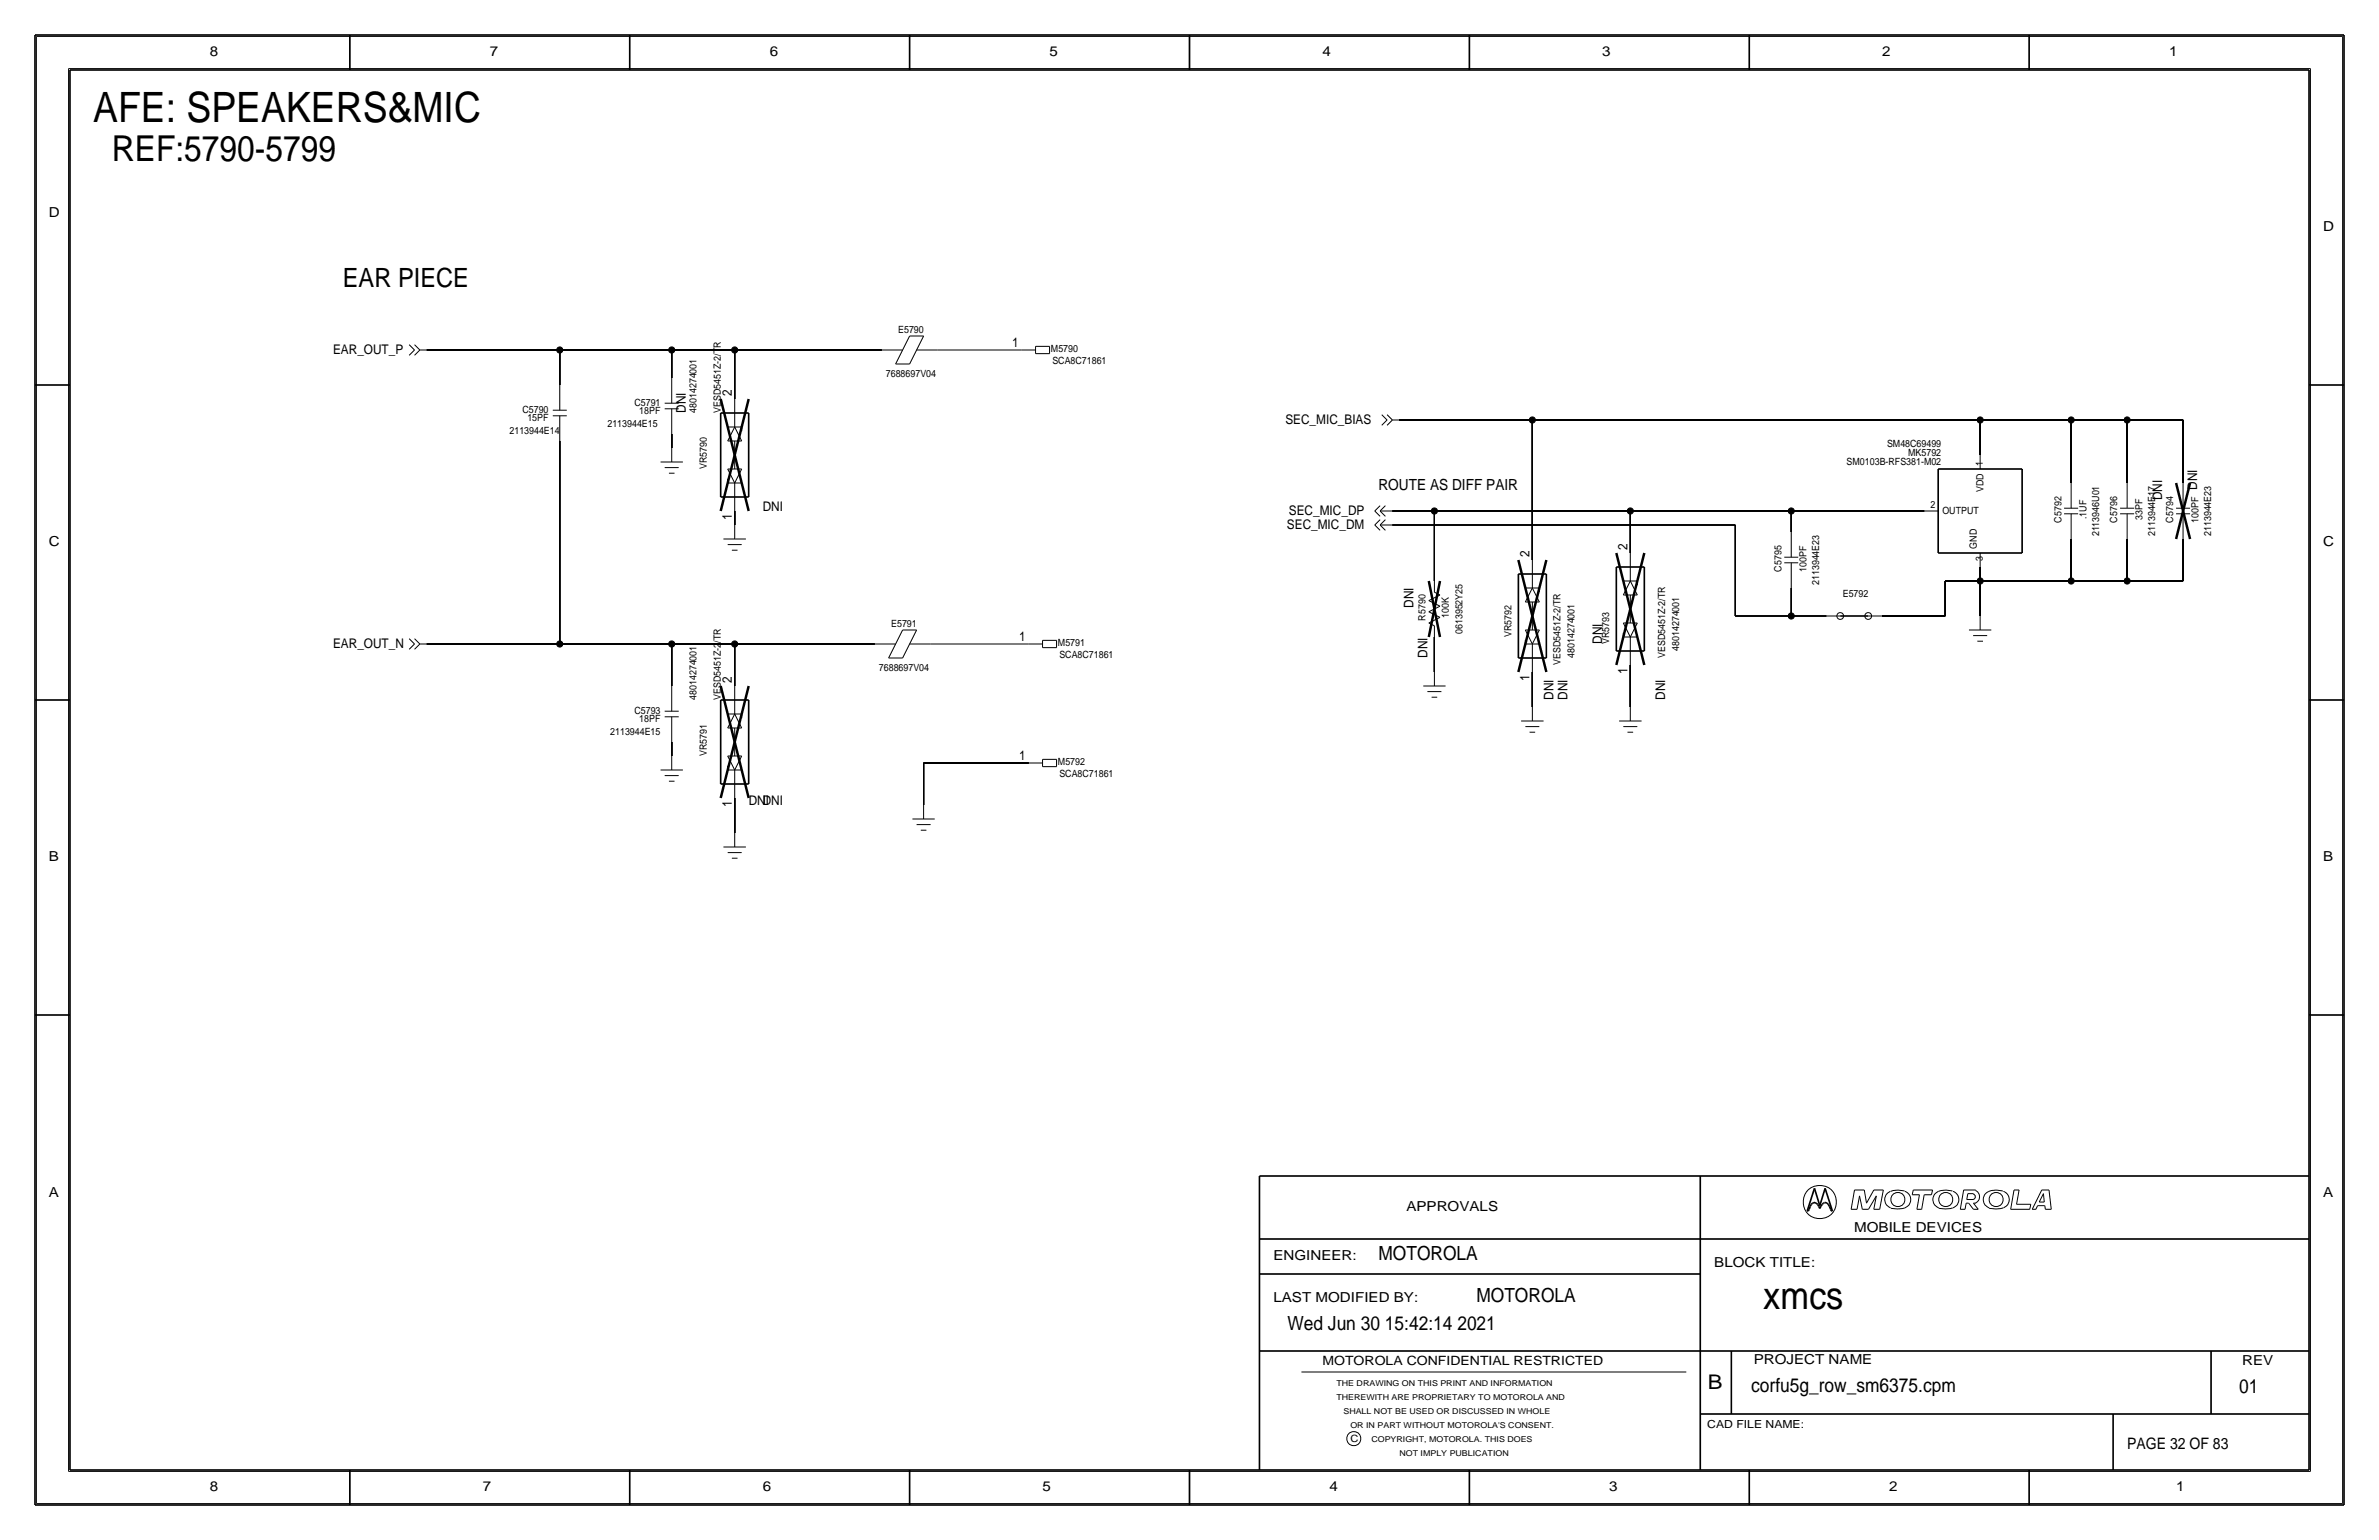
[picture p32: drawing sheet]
<svg xmlns="http://www.w3.org/2000/svg" width="432mm" height="279mm" viewBox="0 0 432 279" stroke-linecap="round" stroke-linejoin="round" font-family="sans-serif">
<defs><g id="words">
<text font-size="7.6" x="16.9" y="22.1">AFE: SPEAKERS&amp;MIC</text>
<text font-size="7" x="320" y="237.5">xmcs</text>
<text font-size="6.5" x="20.3" y="29.2">REF:5790-5799</text>
<text font-size="4.8" x="62.2" y="52.1">EAR PIECE</text>
<text font-size="3.7" x="310" y="252.1">B</text>
<g font-size="3.5">
<text x="250.2" y="228.6">MOTOROLA</text>
<text x="268" y="236.2">MOTOROLA</text>
<text x="233.7" y="241.3">Wed Jun 30 15:42:14 2021</text>
<text x="317.9" y="252.6">corfu5g_row_sm6375.cpm</text>
<text x="406.4" y="252.7">01</text>
</g>
<text font-size="2.9" x="386.1" y="262.9">PAGE 32 OF 83</text>
<text font-size="2.8" x="250.2" y="88.9">ROUTE AS DIFF PAIR</text>
<g font-size="2.5">
<text x="38.1" y="10.2">8</text>
<text x="88.9" y="10.2">7</text>
<text x="139.7" y="10.2">6</text>
<text x="190.5" y="10.2">5</text>
<text x="240" y="10.2">4</text>
<text x="290.8" y="10.2">3</text>
<text x="341.6" y="10.2">2</text>
<text x="393.7" y="10.2">1</text>
<text x="8.9" y="39.4">D</text>
<text x="421.6" y="41.9">D</text>
<text x="8.9" y="99.1">C</text>
<text x="421.6" y="99.1">C</text>
<text x="8.9" y="156.2">B</text>
<text x="421.6" y="156.2">B</text>
<text x="8.9" y="217.2">A</text>
<text x="255.3" y="219.7">APPROVALS</text>
<text x="421.6" y="217.2">A</text>
<text x="336.5" y="223.5">MOBILE DEVICES</text>
<text x="231.1" y="228.6">ENGINEER:</text>
<text x="311.1" y="229.9">BLOCK TITLE:</text>
<text x="231.1" y="236.2">LAST MODIFIED BY:</text>
<text x="318.3" y="247.5">PROJECT NAME</text>
<text x="407" y="247.6">REV</text>
<text x="38.1" y="270.5">8</text>
<text x="87.6" y="270.5">7</text>
<text x="138.4" y="270.5">6</text>
<text x="189.2" y="270.5">5</text>
<text x="241.3" y="270.5">4</text>
<text x="292.1" y="270.5">3</text>
<text x="342.9" y="270.5">2</text>
<text x="395" y="270.5">1</text>
</g>
<g font-size="2.4">
<text x="60.4" y="64.3">EAR_OUT_P</text>
<text x="183.7" y="63">1</text>
<text x="132.8" y="71.9" transform="rotate(-90 132.8 71.9)">2</text>
<text x="124.5" y="74.9" transform="rotate(-90 124.5 74.9)">DNI</text>
<text x="233.3" y="77">SEC_MIC_BIAS</text>
<text x="398.8" y="88.9" transform="rotate(-90 398.8 88.9)">DNI</text>
<text x="132.8" y="94.4" transform="rotate(-90 132.8 94.4)">1</text>
<text x="138.4" y="92.7">DNI</text>
<text x="233.9" y="93.5">SEC_MIC_DP</text>
<text x="392.4" y="90.7" transform="rotate(-90 392.4 90.7)">DNI</text>
<text x="233.6" y="96">SEC_MIC_DM</text>
<text x="277.6" y="101.1" transform="rotate(-90 277.6 101.1)">2</text>
<text x="295.4" y="99.8" transform="rotate(-90 295.4 99.8)">2</text>
<text x="256.5" y="110.2" transform="rotate(-90 256.5 110.2)">DNI</text>
<text x="60.4" y="117.6">EAR_OUT_N</text>
<text x="185" y="116.3">1</text>
<text x="259.1" y="119.4" transform="rotate(-90 259.1 119.4)">DNI</text>
<text x="290.8" y="116.8" transform="rotate(-90 290.8 116.8)">DNI</text>
<text x="132.8" y="124" transform="rotate(-90 132.8 124)">2</text>
<text x="277.6" y="123.6" transform="rotate(-90 277.6 123.6)">1</text>
<text x="295.4" y="122.4" transform="rotate(-90 295.4 122.4)">1</text>
<text x="281.9" y="127" transform="rotate(-90 281.9 127)">DNI</text>
<text x="284.5" y="127" transform="rotate(-90 284.5 127)">DNI</text>
<text x="302.3" y="127" transform="rotate(-90 302.3 127)">DNI</text>
<text x="185" y="137.9">1</text>
<text x="132.8" y="146.5" transform="rotate(-90 132.8 146.5)">1</text>
<text x="135.9" y="146">DNI</text>
<text x="138.4" y="146">DNI</text>
</g>
<text font-size="2.3" x="240" y="247.6">MOTOROLA CONFIDENTIAL RESTRICTED</text>
<text font-size="2" x="309.9" y="259.1">CAD FILE NAME:</text>
<g font-size="1.8">
<text x="163" y="60.5">E5790</text>
<text x="190.8" y="63.9">M5790</text>
<text x="160.8" y="68.3">7688697V04</text>
<text x="191" y="66">SCA8C71861</text>
<text x="94.8" y="74.9">C5790</text>
<text x="95.7" y="76.5">15PF</text>
<text x="110.3" y="77.5">2113944E15</text>
<text x="115.1" y="73.7">C5791</text>
<text x="116" y="75.2">18PF</text>
<text x="126.4" y="74.9" transform="rotate(-90 126.4 74.9)">48014274001</text>
<text x="130.8" y="74.9" transform="rotate(-90 130.8 74.9)">VESD5451Z-2/TR</text>
<text x="92.5" y="78.7">2113944E14</text>
<text x="342.5" y="81">SM48C69499</text>
<text x="346.4" y="82.7">MK5792</text>
<text x="128.3" y="85.1" transform="rotate(-90 128.3 85.1)">VR5790</text>
<text x="335.2" y="84.4">SM0103B-RFS381-M02</text>
<text x="359.9" y="84.6" transform="rotate(-90 359.9 84.6)">1</text>
<text x="360" y="89.2" transform="rotate(-90 360 89.2)">VDD</text>
<text x="350.4" y="92.2">2</text>
<text x="352.6" y="93.3">OUTPUT</text>
<text x="374.1" y="94.8" transform="rotate(-90 374.1 94.8)">C5792</text>
<text x="378.7" y="94.2" transform="rotate(-90 378.7 94.2)">.1UF</text>
<text x="384.3" y="94.8" transform="rotate(-90 384.3 94.8)">C5796</text>
<text x="388.9" y="94.4" transform="rotate(-90 388.9 94.4)">33PF</text>
<text x="394.5" y="94.8" transform="rotate(-90 394.5 94.8)">C5794</text>
<text x="399" y="94.8" transform="rotate(-90 399 94.8)">100PF</text>
<text x="358.8" y="99.6" transform="rotate(-90 358.8 99.6)">GND</text>
<text x="359.9" y="101.7" transform="rotate(-90 359.9 101.7)">3</text>
<text x="381" y="97.3" transform="rotate(-90 381 97.3)">2113946U01</text>
<text x="391.2" y="97.3" transform="rotate(-90 391.2 97.3)">2113944E17</text>
<text x="401.3" y="97.3" transform="rotate(-90 401.3 97.3)">2113944E23</text>
<text x="323.3" y="103.7" transform="rotate(-90 323.3 103.7)">C5795</text>
<text x="327.9" y="103.7" transform="rotate(-90 327.9 103.7)">100PF</text>
<text x="330.2" y="106.2" transform="rotate(-90 330.2 106.2)">2113944E23</text>
<text x="161.8" y="113.8">E5791</text>
<text x="258.7" y="112.6" transform="rotate(-90 258.7 112.6)">R5790</text>
<text x="263" y="112.1" transform="rotate(-90 263 112.1)">100K</text>
<text x="334.5" y="108.4">E5792</text>
<text x="192" y="117.2">M5791</text>
<text x="192.3" y="119.4">SCA8C71861</text>
<text x="265.4" y="115.1" transform="rotate(-90 265.4 115.1)">0613952Y25</text>
<text x="274.3" y="115.6" transform="rotate(-90 274.3 115.6)">VR5792</text>
<text x="285.8" y="119.4" transform="rotate(-90 285.8 119.4)">48014274001</text>
<text x="292.1" y="116.8" transform="rotate(-90 292.1 116.8)">VR5793</text>
<text x="302.3" y="119.4" transform="rotate(-90 302.3 119.4)">VESD5451Z-2/TR</text>
<text x="304.8" y="118.1" transform="rotate(-90 304.8 118.1)">48014274001</text>
<text x="159.5" y="121.7">7688697V04</text>
<text x="283.2" y="120.7" transform="rotate(-90 283.2 120.7)">VESD5451Z-2/TR</text>
<text x="115.1" y="129.5">C5793</text>
<text x="116" y="131.1">18PF</text>
<text x="126.4" y="127" transform="rotate(-90 126.4 127)">48014274001</text>
<text x="130.8" y="127" transform="rotate(-90 130.8 127)">VESD5451Z-2/TR</text>
<text x="110.8" y="133.3">2113944E15</text>
<text x="128.3" y="137.2" transform="rotate(-90 128.3 137.2)">VR5791</text>
<text x="192" y="138.8">M5792</text>
<text x="192.3" y="141">SCA8C71861</text>
<text x="245.1" y="261.6">C</text>
</g>
<g font-size="1.5">
<text x="242.6" y="251.5">THE DRAWING ON THIS PRINT AND INFORMATION</text>
<text x="242.6" y="254">THEREWITH ARE PROPRIETARY TO MOTOROLA AND</text>
<text x="243.8" y="256.5">SHALL NOT BE USED OR DISCUSSED IN WHOLE</text>
<text x="245.1" y="259.1">OR IN PART WITHOUT MOTOROLA'S CONSENT.</text>
<text x="248.9" y="261.6">COPYRIGHT, MOTOROLA. THIS DOES</text>
<text x="254" y="264.2">NOT IMPLY PUBLICATION</text>
</g>
</g></defs>
<!-- layer: Nets -->
<g fill="none" stroke="#000" stroke-width=".18">
<path d="M77.5 63.5h24.1zM101.6 63.5v6.3zM101.6 63.5h20.3zM121.9 78.7v2.6zM121.9 63.5v5.1zM121.9 63.5h11.5zM133.3 63.5v8.9zM133.3 63.5h26.7zM170.2 63.5h15.2zM254 76.2h24.1zM278.1 76.2h81.3zM278.1 76.2v25.4z"/>
<path d="M359.4 76.2v6.3zM359.4 76.2h16.5zM375.9 76.2v11.4zM375.9 76.2h10.2zM386.1 76.2h10.1zM386.1 76.2v11.4zM396.2 76.2v11.4zM101.6 80v36.8zM133.3 92.7v2.5zM252.7 95.2h62.3zM252.7 92.7h7.7zM260.3 92.7v12.7z"/>
<path d="M260.3 92.7h35.6zM295.9 92.7v7.6zM295.9 92.7h29.2zM315 95.2v16.6zM325.1 92.7v3.8zM325.1 92.7h24.1zM375.9 97.8v7.6zM386.1 97.8v7.6zM396.2 97.8v7.6zM77.5 116.8h24.1zM101.6 116.8h20.3zM121.9 116.8v7.7z"/>
<path d="M121.9 116.8h11.5zM133.3 116.8v7.7zM133.3 116.8h25.5zM168.9 116.8h17.8zM260.3 115.6v6.3zM315 111.8h10.1zM325.1 111.8h6.4zM325.1 106.7v5.1zM341.6 111.8h11.5zM353.1 105.4v6.4zM353.1 105.4h6.3zM359.4 105.4v6.4z"/>
<path d="M359.4 102.9v2.5zM359.4 105.4h16.5zM375.9 105.4h10.2zM386.1 105.4h10.1zM121.9 134.6v2.6zM167.6 138.4v7.6zM167.6 138.4h19.1zM278.1 121.9v6.4zM295.9 120.7v7.6zM133.3 144.8v6.3z"/>
</g>
<g fill="#000" stroke="#000" stroke-width=".18">
<circle cx="101.6" cy="63.5" r=".56"/>
<circle cx="121.9" cy="63.5" r=".56"/>
<circle cx="133.3" cy="63.5" r=".56"/>
<circle cx="278.1" cy="76.2" r=".56"/>
<circle cx="359.4" cy="76.2" r=".56"/>
<circle cx="375.9" cy="76.2" r=".56"/>
<circle cx="386.1" cy="76.2" r=".56"/>
<circle cx="260.4" cy="92.7" r=".56"/>
<circle cx="295.9" cy="92.7" r=".56"/>
<circle cx="325.1" cy="92.7" r=".56"/>
<circle cx="101.6" cy="116.8" r=".56"/>
<circle cx="121.9" cy="116.8" r=".56"/>
<circle cx="133.3" cy="116.8" r=".56"/>
<circle cx="325.1" cy="111.8" r=".56"/>
<circle cx="359.4" cy="105.4" r=".56"/>
<circle cx="375.9" cy="105.4" r=".56"/>
<circle cx="386.1" cy="105.4" r=".56"/>
</g>
<!-- layer: Components -->
<g fill="none" stroke="#000" stroke-width=".18">
<path d="M74.3 62.5l.9 1zM75.2 63.5l-.9 1zM75.2 62.5l1 1zM76.2 63.5l-1 1zM76.2 63.5h1.3zM100.3 74.4h2.6zM100.3 75.4h2.6zM101.6 75.4v4.6zM101.6 69.9v4.5zM120.6 73.2h2.6zM120.7 74.2h2.5zM121.9 74.2v4.5z"/>
<path d="M121.9 68.6v4.6zM132.1 77.5h2.5zM133.3 77.5l-1.2 2.5zM133.3 72.4v5.1zM133.3 77.5l1.3 2.5zM134.6 77.5v.7zM160 63.5h3.8zM162.6 66h2.5zM165.1 61l-2.5 5zM165.1 61h2.5zM166.4 63.5h3.8zM167.6 61l-2.5 5z"/>
<path d="M185.4 63.5h2.6zM188 62.8v1.4zM188 62.8h2.5zM188 64.2h2.5zM190.5 62.8v1.4zM250.8 75.2l1 1zM251.8 76.2l-1 1zM251.8 75.2l.9 1zM252.7 76.2l-.9 1zM252.7 76.2h1.3zM119.9 83.8h4.1zM120.7 84.8h2.5z"/>
<path d="M121.4 85.9h1zM121.9 81.3v2.5zM131.3 97.8h4.1zM132.1 85.1h2.5zM132.1 86.9v.7zM132.1 85.1l1.2 2.5zM132.1 87.6h2.5zM132.1 80h2.5zM132.1 98.8h2.5zM132.8 99.8h1.1zM133.3 87.6v5.1zM133.3 80v5.1z"/>
<path d="M133.3 95.3v2.5zM134.6 85.1l-1.2 2.5zM249.5 95.2l1-.9zM249.5 92.7l1-1zM249.5 95.3l1 .9zM249.5 92.7l1 1zM250.5 95.3l1 .9zM250.5 92.7l1 1zM250.5 95.2h2.2zM250.5 95.2l1-.9zM250.5 92.7h2.2zM250.5 92.7l1-1z"/>
<path d="M325.1 96.5v4.6zM349.2 92.7h2.6zM359.4 82.5v2.6zM374.6 92.2h2.6zM374.6 93.2h2.6zM375.9 93.2v4.6zM375.9 87.6v4.6zM384.8 92.2h2.5zM384.8 93.2h2.6zM386.1 93.2v4.6zM386.1 87.6v4.6zM395 93.2h2.5z"/>
<path d="M395 92.2h2.5zM396.2 93.2v4.6zM396.2 87.6v4.6zM74.3 115.9l.9 .9zM75.2 116.8l-.9 1zM75.2 115.9l1 .9zM76.2 116.8l-1 1zM76.2 116.8h1.3zM158.7 116.8h3.9zM161.3 119.4h2.5zM163.8 114.3h2.6zM163.8 114.3l-2.5 5.1z"/>
<path d="M165.1 116.8h3.8zM166.4 114.3l-2.6 5.1zM186.7 116.8h2.5zM189.2 117.5h2.6zM189.2 116.2v1.3zM189.2 116.2h2.6zM191.8 116.2v1.3zM259.3 113l1 .5zM259.3 111l2.1 1zM259.3 111l2.1-1zM259.3 109l2.1-1zM259.3 113l2.1-1z"/>
<path d="M259.3 109l2.1 1zM260.3 105.4v2zM260.3 113.5v2.1zM260.4 107.4l1 .5zM276.9 114.3h2.5zM276.9 116.1v.7zM276.9 116.8h2.5zM276.9 109.2h2.5zM276.9 106.7h2.5zM276.9 114.3l1.2 2.5zM278.1 106.7l-1.2 2.5zM278.1 101.6v5.1z"/>
<path d="M278.1 116.8v5.1zM278.1 109.2v5.1zM278.1 106.7l1.3 2.5zM279.4 114.3l-1.3 2.5zM279.4 106.7v.7zM294.6 113l1.3 2.6zM294.6 113h2.6zM294.6 114.8v.8zM294.6 115.6h2.6zM294.6 107.9h2.6zM294.6 105.4h2.6zM295.9 100.3v5.1z"/>
<path d="M295.9 115.6v5.1zM295.9 107.9v5.1zM295.9 105.4l1.3 2.5zM295.9 105.4l-1.3 2.5zM297.2 113l-1.3 2.6zM297.2 105.4v.8zM323.8 102.1h2.6zM323.9 101.1h2.5zM325.1 102.1v4.6zM331.5 111.8h2.5zM339.1 111.8h2.5zM357.4 114.3h4z"/>
<path d="M358.1 115.3h2.6zM358.9 116.3h1zM359.4 111.8v2.5zM359.4 100.3v2.6zM119.9 139.7h4.1zM120.6 129h2.6zM120.7 130h2.5zM121.9 130v4.6zM121.9 124.5v4.5zM121.9 137.2v2.5zM132.1 137.2h2.5zM132.1 138.9v.8z"/>
<path d="M132.1 137.2l1.2 2.5zM132.1 139.7h2.5zM132.1 132.1h2.5zM132.1 129.5h2.5zM133.3 129.5l-1.2 2.6zM133.3 124.5v5zM133.3 139.7v5.1zM133.3 132.1v5.1zM133.3 129.5l1.3 2.6zM134.6 137.2l-1.2 2.5zM134.6 129.5v.8zM186.7 138.4h2.5z"/>
<path d="M189.2 139.1h2.6zM189.2 137.8v1.3zM189.2 137.8h2.6zM191.8 137.8v1.3zM258.3 124.5h4.1zM259.1 125.5h2.5zM259.8 126.5h1.1zM260.3 121.9v2.6zM276.1 130.8h4.1zM276.9 131.8h2.5zM277.6 132.8h1zM278.1 128.3v2.5z"/>
<path d="M293.9 130.8h4zM294.6 131.8h2.6zM295.4 132.8h1zM295.9 128.3v2.5zM120.7 140.7h2.5zM121.4 141.7h1zM131.3 153.7h4.1zM132.1 154.7h2.5zM132.8 155.7h1.1zM133.3 151.1v2.6zM165.6 148.6h4.1zM166.4 149.6h2.5z"/>
<path d="M167.1 150.6h1zM167.6 146.1v2.5z"/>
<circle cx="334" cy="111.8" r=".61"/>
<circle cx="339.1" cy="111.8" r=".61"/>
</g>
<path d="M130.8 72.4l5.1 20.3zM135.9 72.4l-5.1 20.3zM395 87.6l2.5 10.2zM397.5 87.6l-2.5 10.2zM259.3 105.4l2.1 10.2zM261.4 105.4l-2.1 10.2zM275.6 101.6l5.1 20.3zM280.7 101.6l-5.1 20.3zM293.4 100.3l5 20.3zM298.4 100.3l-5 20.4zM130.8 124.5l5.1 20.3zM135.9 124.5l-5.1 20.3z" fill="none" stroke="#000" stroke-width=".45"/>
<g fill="none" stroke="#000" stroke-width=".3">
<path d="M130.8 74.9v15.3zM130.8 74.9h5.1zM135.9 74.9v15.3zM130.8 90.2h5.1zM351.8 85.1v15.2zM351.8 85.1h15.2zM367 85.1v15.2zM275.6 119.4h5.1zM275.6 104.1h5.1zM275.6 104.1v15.3zM280.7 104.1v15.3zM293.4 102.9v15.2z"/>
<path d="M293.4 118.1h5zM293.4 102.9h5zM298.4 102.9v15.2zM334 111.8h5.1zM351.8 100.3h15.2zM130.8 127v15.2zM130.8 127h5.1zM135.9 127v15.2zM130.8 142.2h5.1z"/>
</g>
<!-- layer: Page Border and Title Block -->
<g fill="none" stroke="#000" stroke-width=".3">
<path d="M6.3 6.4v266.7zM6.4 6.4h419zM12.7 12.7h406.4zM12.7 12.7v254zM63.5 6.4v6.3zM114.3 6.4v6.3zM165.1 6.4v6.3zM215.9 6.3v6.4zM266.7 6.4v6.3zM317.5 6.4v6.3zM368.3 6.4v6.3zM419.1 12.7v254z"/>
<path d="M425.4 6.4v266.7zM6.3 69.8h6.4zM419.1 69.8h6.3zM6.3 127h6.4zM419.1 127h6.3zM6.3 184.1h6.4zM419.1 184.1h6.3zM228.6 213.4v53.3zM228.6 213.4h190.5zM308.6 213.4v53.3zM328 219.7h.2zM328.4 219.4l-.2 .3z"/>
<path d="M328.6 218.8l-.2 .6zM328.8 218.5l-.2 .3zM329 218.3l.2-.1zM329 218.3l-.2 .2zM329.2 218.2h.2zM329.3 215.6l-1.3 4.1zM329.3 215.6l1 3.1zM329.4 218.2l.2 .1zM329.6 218.3l.3 .2zM329.9 218.5l.2 .3zM330.1 218.8l.2 .5zM330.5 218.8l-.2 .5z"/>
<path d="M330.8 218.5l-.3 .3zM331 218.3l-.2 .2zM331 218.3l.2-.1zM331.2 218.2h.2zM331.3 215.6l1.3 4.1zM331.3 215.6l-1 3.1zM331.4 218.2l.2 .1zM331.6 218.3l.2 .2zM331.8 218.5l.2 .3zM332 218.8l.3 .6zM332.3 219.4l.1 .3zM332.4 219.7h.2z"/>
<path d="M228.6 231.1h80zM228.6 224.8h190.5zM228.6 245.1h190.5zM308.6 256.5h110.5zM314.2 245.1v11.4zM383.5 256.5v10.2zM401.3 245.1v11.4zM6.4 273h419zM12.7 266.7h406.4zM63.5 266.7v6.4zM114.3 266.7v6.4zM165.1 266.7v6.4z"/>
<path d="M215.9 266.7v6.3zM266.7 266.7v6.4zM317.5 266.7v6.4zM368.3 266.7v6.4z"/>
</g>
<g fill="none" stroke="#000" stroke-width=".18">
<path d="M6.6 6.6h418.6zM6.6 6.6v266.2zM12.4 12.4v254.6zM12.4 12.4h407zM419.4 12.4v254.6zM425.2 6.6v266.2zM336 219.4h1.1zM336.6 215.9h1.8zM336.6 215.9l-.6 3.5zM337.5 217l-.4 2.4zM337.5 217l.5 2.4zM338 219.4h1.1z"/>
<path d="M338.4 215.9l.4 2.4zM340.1 219.4h1.1zM340.1 215.9h1.7zM340.1 215.9l-1.3 2.4zM340.6 217l-1.5 2.4zM340.6 217l-.5 2.4zM341.8 215.9l-.6 3.5zM343.1 216.2a1.6 1.6 0 0 0-1 1.5 1.6 1.6 0 0 0 1.1 1.5M345.7 216.1h-.2a4 4 0 0 0-2.3 .1M345.7 216.2a1.59 1.59 0 0 1 1.1 1.5 1.59 1.59 0 0 1-1.1 1.5 5.1 5.1 0 0 1-2.5 0M347.1 216.8h1.3zM347.3 215.9l-.2 .9z"/>
<path d="M347.3 215.9h3.5zM347.9 219.4h.9zM348.4 216.8l-.5 2.6zM349.2 216.8l-.4 2.6zM349.2 216.8h1.4zM350.8 215.9l-.2 .9zM354.4 216.1a3.1 3.1 0 0 0-3.3 .7 1.62 1.62 0 0 0 .8 2.4M354.4 219.2a5.1 5.1 0 0 1-2.5 0M354.5 216.2a1.59 1.59 0 0 1 1 1.5 1.59 1.59 0 0 1-1 1.5M355.8 219.4h.9zM356.4 215.9h2.2zM356.4 215.9l-.6 3.5z"/>
<path d="M356.9 218.3l-.2 1.1zM356.9 218.3h.4zM357 217.6h1.2zM357.2 216.6l-.2 1zM357.2 216.6h1zM357.3 218.3l.9 1.1zM358.1 216.7a.5 .5 0 0 1 .4 .4 .5 .5 0 0 1-.4 .5M358.2 218.3l.9 1.1zM358.2 218.3h.4zM358.2 219.4h.9zM358.5 216a1.24 1.24 0 0 1 .8 1.1 1.24 1.24 0 0 1-.8 1.2M363.5 216.1a3.1 3.1 0 0 0-3.3 .7 1.62 1.62 0 0 0 .8 2.4"/>
<path d="M363.6 219.2a5.1 5.1 0 0 1-2.6 0M363.6 216.2a1.59 1.59 0 0 1 1.1 1.5 1.59 1.59 0 0 1-1.1 1.5M364.9 219.4h3.5zM365.6 215.9l-.7 3.5zM365.6 215.9h.9zM366 218.5h2.6zM366.5 215.9l-.5 2.6zM368.6 218.5l-.2 .9zM368.9 219.4h.6zM369.8 218.7h1.3zM369.8 218.7l-.3 .7zM370.1 218.1h.9z"/>
<path d="M370.6 215.9l-1.7 3.5zM370.6 215.9h1.3zM370.9 216.6l-.8 1.5zM370.9 216.6l.1 1.5zM371.1 218.7l.1 .7zM371.2 219.4h1.1zM371.9 215.9l.4 3.5zM236.2 248.9h69.9zM6.6 272.8h418.6zM12.4 267h407z"/>
<circle cx="330.3" cy="218.1" r="3"/>
<circle cx="344.5" cy="217.6" r="1.28"/>
<circle cx="353.2" cy="217.6" r="1.28"/>
<circle cx="362.3" cy="217.6" r="1.28"/>
<circle cx="245.7" cy="261" r="1.28"/>
</g>
<use href="#words"/>
</svg>
